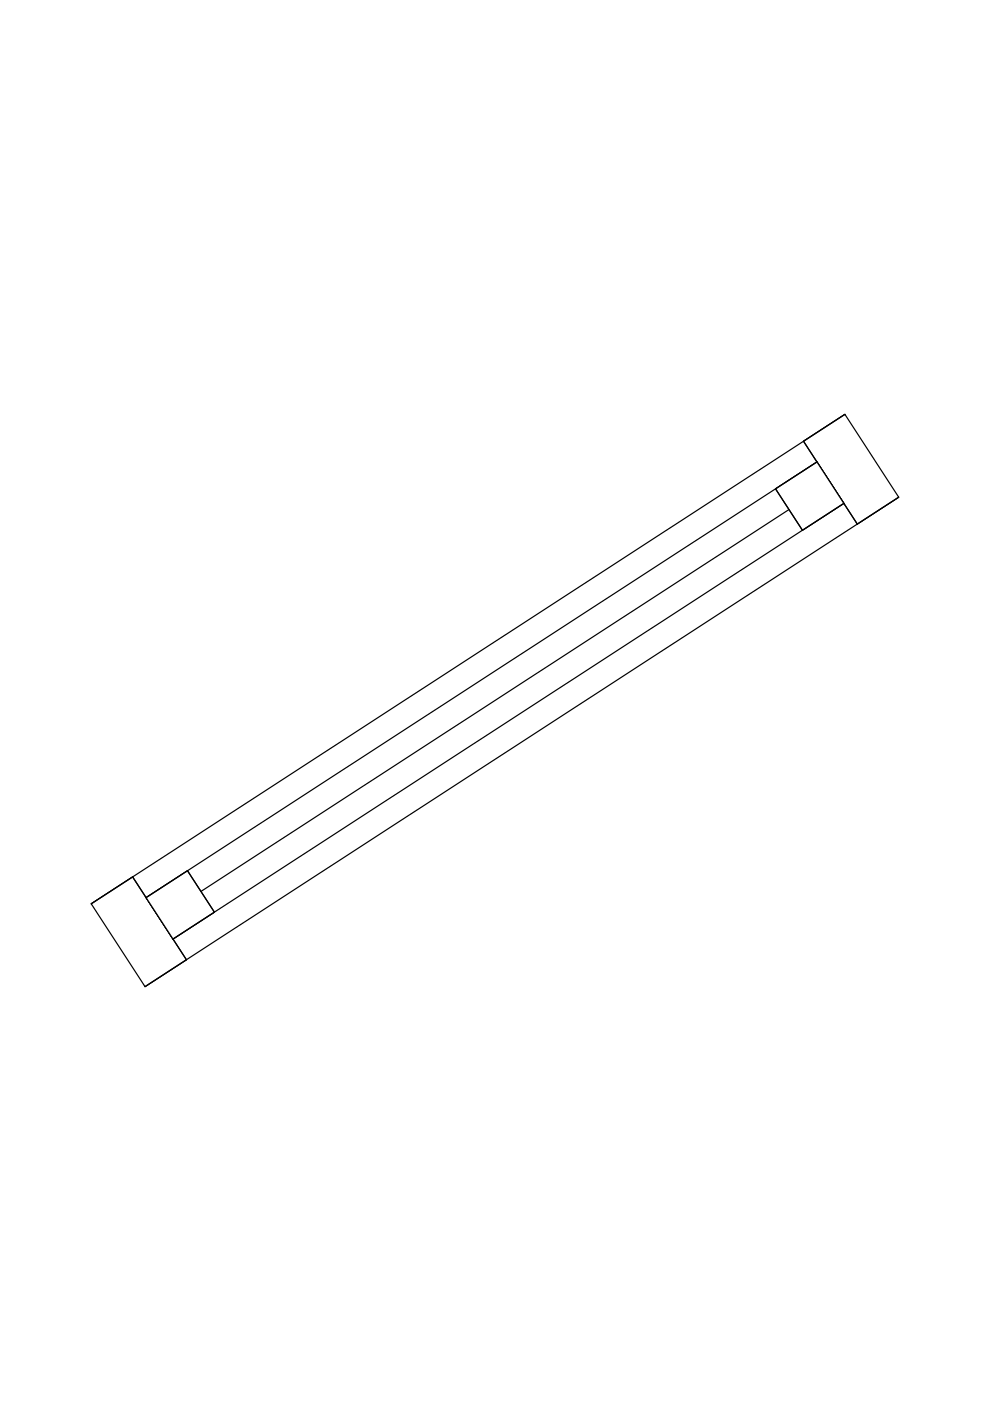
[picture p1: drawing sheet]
<svg xmlns="http://www.w3.org/2000/svg" width="210mm" height="297mm" viewBox="0 0 210 297" stroke-linecap="round" stroke-linejoin="round" font-family="sans-serif">
<path d="M179.1 87.9l-159.8 103.7M190.5 105.4l-159.8 103.8" fill="none" stroke="#000" stroke-width=".25"/>
<path d="M19.3 191.6l8.8-5.7 11.4 17.6-8.8 5.7z" fill="#fff"/>
<path d="M19.3 191.6l8.8-5.7 11.4 17.6-8.8 5.7z" fill="none" stroke="#000" stroke-width=".25"/>
<path d="M170.4 93.6l8.7-5.7 11.4 17.5-8.7 5.7z" fill="#fff"/>
<path d="M170.4 93.6l8.7-5.7 11.4 17.5-8.7 5.7zM179.1 87.9l-8.7 5.7 11.4 17.5 8.7-5.7M19.3 191.6l8.8-5.7 11.4 17.6-8.8 5.7" fill="none" stroke="#000" stroke-width=".25"/>
<path d="M31 190.3l142.2-92.4 5.7 8.8-142.2 92.4z" fill="#fff"/>
<path d="M31 190.3l142.2-92.4 5.7 8.8-142.2 92.4z" fill="none" stroke="#000" stroke-width=".25"/>
<path d="M31 190.3l8.8-5.7 5.7 8.8-8.8 5.7z" fill="#fff"/>
<path d="M31 190.3l8.8-5.7 5.7 8.8-8.8 5.7z" fill="none" stroke="#000" stroke-width=".25"/>
<path d="M164.4 103.6l8.8-5.7 5.7 8.8-8.8 5.7z" fill="#fff"/>
<path d="M173.2 97.9l-8.8 5.7 5.7 8.8 8.8-5.7M164.4 103.6l8.8-5.7 5.7 8.8-8.8 5.7zM167.3 108l-124.7 81M31 190.3l8.8-5.7 5.7 8.8-8.8 5.7" fill="none" stroke="#000" stroke-width=".25"/>
</svg>
